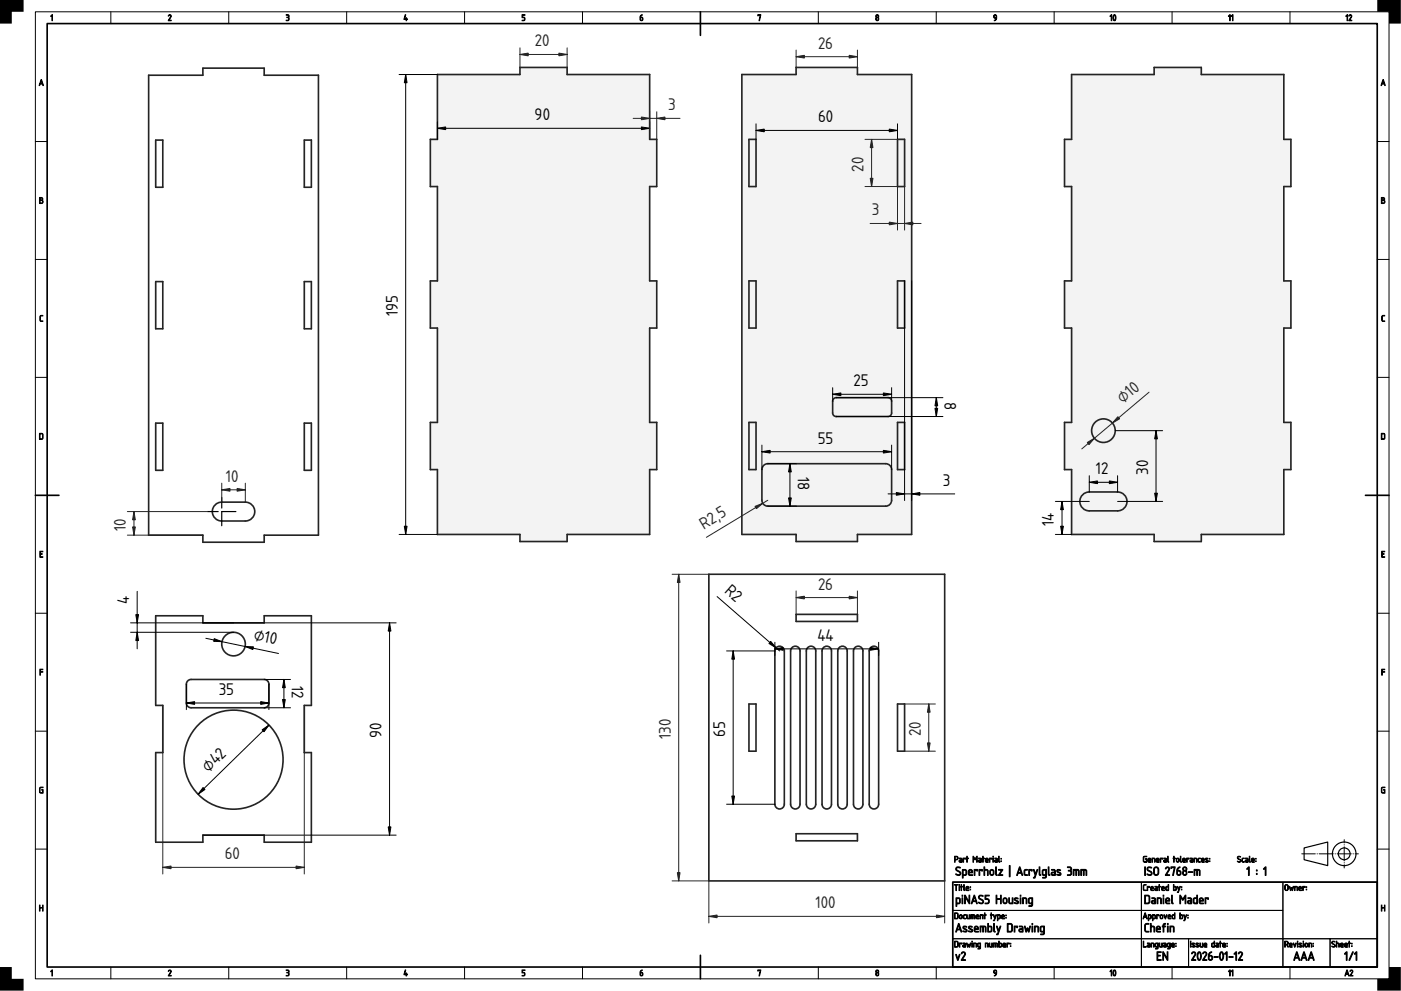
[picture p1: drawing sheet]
<svg xmlns="http://www.w3.org/2000/svg" width="594mm" height="420mm" viewBox="0 0 594 420" stroke-linecap="round" stroke-linejoin="round" font-family="sans-serif">
<defs><g id="words">
<g font-size="6.7" fill="#212529">
<text x="226.9" y="19.7">20</text>
<text x="346.9" y="20.6">26</text>
<text x="283.4" y="46.8">3</text>
<text x="366.2" y="72.7" transform="rotate(-90 366.2 72.7)">20</text>
<text x="369.7" y="91.3">3</text>
<text x="476.1" y="171.2" transform="rotate(-40 476.1 171.2)">⌀10</text>
<text x="95.8" y="204.3">10</text>
<text x="53.4" y="225.1" transform="rotate(-90 53.4 225.1)">10</text>
<text x="298.4" y="224.5" transform="rotate(-31 298.4 224.5)">R2,5</text>
<text x="346.9" y="250">26</text>
<text x="284.4" y="313.3" transform="rotate(-90 284.4 313.3)">130</text>
<text x="390.4" y="312.1" transform="rotate(-90 390.4 312.1)">20</text>
<text x="95.3" y="364.3">60</text>
<text x="345.8" y="385.1">100</text>
</g>
<g font-size="6.7">
<text x="226.7" y="51">90</text>
<text x="346.9" y="51.9">60</text>
<text x="168.6" y="134.1" transform="rotate(-90 168.6 134.1)">195</text>
<text x="361.9" y="163.8">25</text>
<text x="400.4" y="170.4" transform="rotate(90 400.4 170.4)">8</text>
<text x="346.8" y="188.1">55</text>
<text x="338.4" y="202.2" transform="rotate(90 338.4 202.2)">18</text>
<text x="464.7" y="201.1">12</text>
<text x="486.8" y="201.3" transform="rotate(-90 486.8 201.3)">30</text>
<text x="399.9" y="206">3</text>
<text x="446.9" y="223" transform="rotate(-90 446.9 223)">14</text>
<text x="306.9" y="250.9" transform="rotate(41 306.9 250.9)">R2</text>
<text x="54.8" y="256" transform="rotate(-90 54.8 256)">4</text>
<text x="107.3" y="271.3" transform="rotate(12 107.3 271.3)">⌀10</text>
<text x="346.6" y="271.7">44</text>
<text x="123.8" y="290.8" transform="rotate(90 123.8 290.8)">12</text>
<text x="92.8" y="294.7">35</text>
<text x="161.8" y="312.8" transform="rotate(-90 161.8 312.8)">90</text>
<text x="307.5" y="312.3" transform="rotate(-90 307.5 312.3)">65</text>
<text x="88.4" y="327.7" transform="rotate(-44 88.4 327.7)">⌀42</text>
</g>
</g></defs>
<path d="M20 10h564v400h-564zM297 5v10M15 210h10M579 210h10M404 374h180v36h-180zM297 405v10" fill="none" stroke="#000" stroke-width=".7"/>
<g fill="none" stroke="#000" stroke-width=".42">
<path d="M15 5h574v410h-574zM47 5v5M97 5v5M147 5v5M197 5v5M247 5v5M347 5v5M397 5v5M447 5v5M497 5v5M547 5v5M15 60h5"/>
<path d="M584 60h5M15 110h5M584 110h5M15 160h5M584 160h5M15 260h5M584 260h5M15 310h5M584 310h5M15 360h5M404 374h80v12h-80zM484 374h60v12h-60z"/>
<path d="M544 374h40v24h-40zM584 360h5M404 398h80v12h-80zM404 386h80v12h-80zM484 398h20v12h-20zM484 386h60v12h-60zM504 398h40v12h-40zM544 398h20v12h-20zM564 398h20v12h-20zM47 410v5M97 410v5M147 410v5"/>
<path d="M197 410v5M247 410v5M347 410v5M397 410v5M447 410v5M497 410v5M547 410v5"/>
</g>
<g fill="#000" stroke="#000" stroke-width=".42">
<path d="M22 6.3l.3 .1-.2 2.4-.1-2.2-.5 .3zM71.5 6.5a.64 .64 0 0 1 .9-.2 .64 .64 0 0 1 .1 .9l-.8 1.4 .9 .2h-1.2l.9-1.7a.44 .44 0 0 0-.2-.6 .44 .44 0 0 0-.6 .4zM121.4 6.2h.2a.83 .83 0 0 1 .9 .3 .83 .83 0 0 1 0 1 .78 .78 0 0 1 0 1.1 .78 .78 0 0 1-1.1 0 .66 .66 0 0 0 1-.5 .66 .66 0 0 0-.8-.7v-.1a.47 .47 0 0 0 .7-.2 .47 .47 0 0 0-.2-.6zM171.8 6.2l.2 .2-.4 1.6h.6l.1-.5 .1 .5 .4 .2-.4 .1-.1 .5-.1-.5-.9-.1zM221.4 6.3h1.2l-1 .2v.8a.8 .8 0 0 1 1 .5 .8 .8 0 0 1-.6 1l-.6-.1 .6-.1a.54 .54 0 0 0 .4-.6 .54 .54 0 0 0-.5-.5h-.5zM321.4 6.2l1.2 .1-.6 2.5 .3-2.3-.9 .2zM17.1 133.9l1-.2-.9 .5-.1 1.5 1.1 .6h-.9l-.4-.4zM586.1 133.9l1-.2-.9 .5-.1 1.5 1.1 .6h-.9l-.4-.4zM16.9 233.7h1.3l-1.1 .3v.8l.8 .1-.8 .1v1l1.1 .3h-1.3zM585.9 233.7h1.3l-1.1 .3v.8l.8 .1-.8 .1v1l1.1 .3h-1.3zM16.9 283.7l1.3 .1-1 .2v.7l1 .2-1 .1-.2 1.3zM585.9 283.7l1.3 .1-1 .2v.7l1 .2-1 .1-.2 1.3z"/>
<path d="M16.9 333.9l1.4-.2-1.1 .3-.2 .4 .2 1.6h.8v-1l-.3-.1 .6-.1v1.5l-1.5-.3zM585.9 333.9l1.4-.2-1.1 .3-.2 .4 .2 1.6h.8v-1l-.3-.1 .6-.1v1.5l-1.5-.3zM16.8 383.8l.2 1h1l.2-1v2.5l-.2-1.3h-1l-.2 1.3zM585.8 383.8l.2 1h1l.2-1v2.5l-.2-1.3h-1l-.2 1.3zM22 411.3l.3 .1-.2 2.4-.1-2.2-.5 .3zM71.5 411.5a.64 .64 0 0 1 .9-.2 .64 .64 0 0 1 .1 .9l-.8 1.4 .9 .2h-1.2l.9-1.7a.44 .44 0 0 0-.2-.6 .44 .44 0 0 0-.6 .4zM121.4 411.2h.2a.83 .83 0 0 1 .9 .3 .83 .83 0 0 1 0 1 .78 .78 0 0 1 0 1.1 .78 .78 0 0 1-1.1 0 .66 .66 0 0 0 1-.5 .66 .66 0 0 0-.8-.7v-.1a.47 .47 0 0 0 .7-.2 .47 .47 0 0 0-.2-.6zM171.8 411.2l.2 .2-.4 1.6h.6l.1-.5 .1 .5 .4 .2-.4 .1-.1 .5-.1-.5-.9-.1zM221.4 411.3h1.2l-1 .2v.8a.8 .8 0 0 1 1 .5 .8 .8 0 0 1-.6 1l-.6-.1 .6-.1a.54 .54 0 0 0 .4-.6 .54 .54 0 0 0-.5-.5h-.5zM321.4 411.2l1.2 .1-.6 2.5 .3-2.3-.9 .2z"/>
<path d="M271.7 6.6l.7-.3-.8 1a.75 .75 0 0 1 1.1 .2 .75 .75 0 0 1-.3 1 .75 .75 0 0 1-1-.3zM271.6 7.5v.7a.4 .4 0 0 0 .4 .4 .4 .4 0 0 0 .4-.4l-.1-.6z"/>
<path d="M371.5 8a.5 .5 0 0 0 1 0 .5 .5 0 0 0-1 0zM371.6 6.9a.4 .4 0 0 0 .8 0 .4 .4 0 0 0-.8 0zM371.6 6.4a.76 .76 0 0 1 1 .1 .76 .76 0 0 1-.1 1 .76 .76 0 0 1-.1 1.1 .76 .76 0 0 1-1.1-.1 .76 .76 0 0 1 .3-1.1l-.3-.6z"/>
<path d="M421.5 6.5a.83 .83 0 0 1 1.1 0 .83 .83 0 0 1 0 1.1l-.3 .8-.7 .4 .8-1a.82 .82 0 0 1-1-.3 .82 .82 0 0 1 .1-1zM421.7 6.6a.55 .55 0 0 0-.1 .7 .55 .55 0 0 0 .8 .1l-.1-.8z"/>
<path d="M471.2 6.3l.2 .1-.1 2.4-.1-2.2-.5 .3zM472.5 6.5l-.3 1 .3 1a1.26 1.26 0 0 0 0-2zM472.3 6.3a1.2 1.2 0 0 1 .9 1.8 .64 .64 0 0 1-.8 .7 .64 .64 0 0 1-.4-1z"/>
<path d="M521.4 6.3l.3 .1-.2 2.4-.1-2.2-.5 .3zM522.6 6.3l.3 .1-.2 2.4-.1-2.2-.5 .3z"/>
<path d="M571.2 6.3l.2 .1-.1 2.4-.1-2.2-.5 .3zM572.1 6.5a.64 .64 0 0 1 .9-.2 .64 .64 0 0 1 .1 .9l-.8 1.4 .9 .2h-1.2l.9-1.7a.44 .44 0 0 0-.2-.6 .44 .44 0 0 0-.6 .4z"/>
<path d="M17.4 33.7l.9 2.6-.3-.7h-1l-.2 .7-.2-.1zM17.5 34.2l-.4 1.2h.8z"/>
<path d="M586.4 33.7l.9 2.6-.3-.7h-1l-.2 .7-.2-.1zM586.5 34.2l-.4 1.2h.8z"/>
<path d="M16.8 83.8l.6-.1a.8 .8 0 0 1 .7 1.3 .77 .77 0 0 1 .2 .8 .77 .77 0 0 1-.7 .5h-.8zM17 85v1.1h.5a.52 .52 0 0 0 .6-.6 .52 .52 0 0 0-.6-.5zM17 84v.8h.5a.39 .39 0 0 0 .4-.4 .39 .39 0 0 0-.4-.4z"/>
<path d="M585.8 83.8l.6-.1a.8 .8 0 0 1 .7 1.3 .77 .77 0 0 1 .2 .8 .77 .77 0 0 1-.7 .5h-.8zM586 85v1.1h.5a.52 .52 0 0 0 .6-.6 .52 .52 0 0 0-.6-.5zM586 84v.8h.5a.39 .39 0 0 0 .4-.4 .39 .39 0 0 0-.4-.4z"/>
<path d="M17 184v2.1l.8-.1 .2-1.8zM16.8 183.8l1-.1 .5 .5-.1 1.7-.4 .4h-1z"/>
<path d="M586 184v2.1l.8-.1 .2-1.8zM585.8 183.8l1-.1 .5 .5v1.7l-.5 .4h-1z"/>
<path d="M404.7 375l1.5 .1-.6 .2-.2 2.3-.1-2.3zM406.7 375.8l.2 .1-.1 1.7zM406.6 375.2a.2 .2 0 0 1 .4 0 .2 .2 0 0 1-.4 0zM407.6 375l.2 .8 .5 .1-.5 .1-.2 1.6-.1-1.6-.2-.1zM408.7 375.1l.3 2.5a1.28 1.28 0 0 1-.4-1.7zM409.9 376.2l-.1 .4h.8l-.2-.5zM409.8 375.9a.64 .64 0 0 1 .8 .1 .64 .64 0 0 1 .1 .8h-.9v.2l1 .6-1.1-.2zM411.4 377l.2 .3zM411.4 376l.2 .2z"/>
<path d="M405 363.3v1h.6a.52 .52 0 0 0 .5-.5 .52 .52 0 0 0-.6-.5zM404.8 363.1l.8-.1a.77 .77 0 0 1 .7 .8 .77 .77 0 0 1-.7 .8h-.6l-.2 1zM407 364.9l.1 .4h.6v-.5zM406.8 363.8h.8l.3 .5v1.3h-.8a.52 .52 0 0 1-.5-.5 .52 .52 0 0 1 .5-.5h.6l-.1-.4zM408.4 363.8l1 .1-.1 .4-.7-.3-.1 1.6zM410 363l.2 .8 .5 .1-.5 .1-.1 1.6-.2-1.6-.2-.1zM412.6 363.1l.9 1.1 .8-1.1v2.5l-.2-2-.6 1-.7-1-.2 2zM415.1 364.9l.1 .4h.7v-.5zM415 363.8h.8l.3 .5v1.3h-.8a.52 .52 0 0 1-.5-.5 .52 .52 0 0 1 .5-.5h.6l-.1-.4zM416.7 363l.2 .8 .6 .1-.6 .1-.1 1.6-.1-1.6-.3-.1zM418.1 364.2l-.1 .4h.8l-.2-.5zM418 363.9a.64 .64 0 0 1 .9 .1 .64 .64 0 0 1 0 .8h-.9v.2l1 .6-1.1-.2zM419.6 363.8l1 .1-.2 .4-.6-.3-.2 1.6zM421 363.8l.2 .1-.1 1.7zM421 363.2a.17 .17 0 0 1 .3 0 .17 .17 0 0 1-.3 0zM422 364.9l.1 .4h.6v-.5zM421.8 363.8h.9l.3 .5-.1 1.3h-.7a.52 .52 0 0 1-.5-.5 .52 .52 0 0 1 .5-.5h.5v-.4zM423.5 363.1l.3 2.5a1.28 1.28 0 0 1-.4-1.7zM424.4 365l.2 .3zM424.4 364l.2 .2z"/>
<path d="M405.5 367.8l.2-.2a1.07 1.07 0 0 1 1.5 .4h-.3a.67 .67 0 0 0-1-.1 .67 .67 0 0 0 .1 1.1l.9 .4a1.07 1.07 0 0 1 .1 1.7 1.07 1.07 0 0 1-1.6-.2l.1-.4a.78 .78 0 0 0 1 .4 .78 .78 0 0 0 .4-1l-1.5-1zM408.4 369v1.8h1l.1-1.6zM408.1 368.7l.2-.1a1.13 1.13 0 0 1 1.6 .8 1.27 1.27 0 0 1-.7 1.8h-.8v1.1h-.3zM411.1 369.2l-.2 .5h1.2a.58 .58 0 0 0-.3-.7 .58 .58 0 0 0-.7 .2zM410.9 368.8a.92 .92 0 0 1 1.2 .1 .92 .92 0 0 1 .1 1.2h-1.3l.2 .7 1.3 .2-1.1 .2a1.46 1.46 0 0 1-.4-2.4zM413.1 368.7l1.4 .1-.1 .5-.2-.3h-.8l-.2 2.2zM415.2 368.7l1.4 .1-.2 .5-.2-.3h-.7l-.2 2.2zM417.3 367.6h.2l.1 1h.9l.5 .4v2.1l-.3-.1v-1.8l-.4-.2h-.7v2l-.3 .1zM420.2 369.1l-.2 1.2a.57 .57 0 0 0 .6 .5 .57 .57 0 0 0 .6-.6l-.2-1.1zM420 368.8a.92 .92 0 0 1 1.5 .6v.9a.91 .91 0 0 1-.9 .9 .91 .91 0 0 1-.9-.9zM422.2 367.6l.3 .1v2.9l.3 .3a.46 .46 0 0 1-.7 .1 .46 .46 0 0 1 .1-.7zM423.4 368.6h1.8l-1.3 2.2h1.1l.2 .4h-1.8l1.3-2.2h-1.1zM428 367l.3 .2-.2 4.6zM432.3 367.5l.3 .1 1.1 3.3-.2 .3-.4-.9h-1.4l-.3 .9-.3-.2zM432.4 368.3l-.6 1.6h1.2zM434.4 368.8h1.3a1.06 1.06 0 0 0-1.2 1 1.06 1.06 0 0 0 1.1 1.1l-.2 .3a1.18 1.18 0 0 1-1.2-.5 1.18 1.18 0 0 1 0-1.3zM436.3 368.7l1.4 .1-.2 .5-.2-.3h-.7l-.2 2.2zM438.2 368.7l.4 .1 .5 1.7 .6-1.7h.3l-1.3 3.5-.5-.2 .4-.1 .3-.9zM440.7 367.6l.3 .1v2.9l.3 .3a.46 .46 0 0 1-.7 .1 .46 .46 0 0 1 0-.7zM442.4 369.1l-.1 1.5 1.1 .2v-1.8zM442.1 368.8h1.6v3.2l-.6 .3h-1v-.3a.81 .81 0 0 0 1.2-.8 1.23 1.23 0 0 1-1.4-.4 1.23 1.23 0 0 1 0-1.5zM444.5 367.6l.3 .1v2.9l.3 .3a.46 .46 0 0 1-.7 .1 .46 .46 0 0 1 .1-.7zM446.2 370.2l.1 .6h.9v-.7zM445.9 368.7l1.1-.1 .5 .6v1.9l-1.1 .1a.74 .74 0 0 1-.7-.7 .74 .74 0 0 1 .7-.8h.8l-.1-.5-1.2-.3zM448.3 368.8l.1-.1a.69 .69 0 0 1 .7-.2 .69 .69 0 0 1 .5 .6h-.1a.56 .56 0 0 0-.6-.2 .56 .56 0 0 0-.4 .5l1 .5a.83 .83 0 0 1-.2 1.4 .83 .83 0 0 1-1.2-.6l1.3 .1 .2-.3-1.3-.8zM452.7 367.5h.1a1.04 1.04 0 0 1 1.4 .3 1.04 1.04 0 0 1-.1 1.4 1.12 1.12 0 0 1 .2 1.6 1.12 1.12 0 0 1-1.7 .1 .95 .95 0 0 0 1.5-.6 .95 .95 0 0 0-1.1-1.2l.2-.1a.6 .6 0 0 0 .8-.4 .6 .6 0 0 0-.4-.7l-.9-.1zM455.1 368.6h1.8a1.08 1.08 0 0 1 .7 1.6l-.1 1-.2-2-.8-.2v2l-.3 .1v-2.1h-.8v2l-.3 .1zM458.3 368.6h1.8a1.08 1.08 0 0 1 .7 1.6l-.1 1-.2-2-.8-.2v2l-.3 .1v-2.1h-.8v2l-.3 .1z"/>
<path d="M485 375.2l1-.2-1 .5v1.5l1 .6h-.8l-.4-.4zM486.5 375.8l1 .1-.1 .4-.7-.3-.1 1.6zM488.2 376.2l-.1 .4h.8l-.2-.5zM488.1 375.9a.64 .64 0 0 1 .9 .1 .64 .64 0 0 1 0 .8h-.9v.2l1 .6-1.1-.2zM489.9 376.9l.1 .4h.6v-.5zM489.7 375.8h.9l.3 .5-.1 1.3h-.7a.52 .52 0 0 1-.5-.5 .52 .52 0 0 1 .5-.5h.5v-.4zM491.5 375l.2 .8 .5 .1-.5 .1-.1 1.6-.2-1.6-.2-.1zM492.9 376.2l-.1 .4h.8l-.2-.5zM492.8 375.9a.64 .64 0 0 1 .8 .1 .64 .64 0 0 1 .1 .8h-.9v.2l1 .6-1.1-.2zM494.7 376.1l-.1 1.1 .7 .1v-1.3zM494.4 376l.9-.2 .2-.8v2.6l-1.2-.3zM497.8 376v1.3h.7l.1-1.1zM497.6 375l.2 .8 1 .3v1l-.3 .5-.9-.1zM499.3 375.8l.6 1.3 .4-1.2h.2l-.9 2.5-.4-.1 .5-.8zM501 377l.2 .3zM501 376l.2 .2z"/>
<path d="M485.4 367.6l.3 .1-.1 3.5zM486.6 367.8l.2-.2a1.07 1.07 0 0 1 1.5 .4h-.3a.67 .67 0 0 0-1-.1 .67 .67 0 0 0 .1 1.1l.9 .4a1.07 1.07 0 0 1 .1 1.7 1.07 1.07 0 0 1-1.6-.2l.1-.4a.78 .78 0 0 0 1 .4 .78 .78 0 0 0 .4-1l-1.5-1zM489.8 368.1l-.3 2.1a.75 .75 0 0 0 .8 .6 .75 .75 0 0 0 .7-.7v-1.5a.75 .75 0 0 0-.4-.7 .75 .75 0 0 0-.8 .2zM489.5 367.8a1.1 1.1 0 0 1 1.2-.2 1.1 1.1 0 0 1 .7 1v1.5a1.1 1.1 0 0 1-1.1 1.1 1.1 1.1 0 0 1-1.1-1v-1.9zM494.4 367.8a.92 .92 0 0 1 1.3-.1 .92 .92 0 0 1 .1 1.2l-1.2 2h1.2l.1 .3h-1.7l1.3-2.4a.63 .63 0 0 0-.3-.9 .63 .63 0 0 0-.9 .5zM496.5 367.6l1.8 .1-.9 3.5-.2-.2 .7-3.1h-1.1l-.1 .3zM499.4 368l1-.4-1.1 1.4a1.07 1.07 0 0 1 1.5 1.1 1.07 1.07 0 0 1-1.6 .8l-.2-1.8zM499.3 369.4v.9a.57 .57 0 0 0 .6 .6 .57 .57 0 0 0 .6-.6l-.2-.8zM501.7 370a.7 .7 0 0 0 1.4 0 .7 .7 0 0 0-1.4 0zM501.8 368.4a.6 .6 0 0 0 1.2 0 .6 .6 0 0 0-1.2 0zM501.8 367.7a.93 .93 0 0 1 1.3 .2 .93 .93 0 0 1-.2 1.3 1.09 1.09 0 0 1 .3 1.6 1.09 1.09 0 0 1-1.7 0 1.09 1.09 0 0 1 .3-1.6l-.3-.8zM504 369.6l1.8 .1-1.7 .2zM506.4 368.6h1.7a1.08 1.08 0 0 1 .8 1.6l-.2 1-.2-2-.7-.2v2l-.3 .1-.1-2.1h-.7v2l-.3 .1z"/>
<path d="M485 363.2l1.3-.2-1 .3-.3 .4 .2 1.6h.9v-1l-.4-.1 .6-.1v1.5l-1.5-.3zM487.1 364.2l-.1 .4h.8l-.2-.5zM487 363.9a.64 .64 0 0 1 .8 .1 .64 .64 0 0 1 .1 .8h-.9v.2l1 .6-1.1-.2zM488.5 363.8h.1a.85 .85 0 0 1 1 .1 .85 .85 0 0 1 .2 1l-.1 .7-.2-1.4-.8-.2-.2 1.6zM490.6 364.2l-.1 .4h.8l-.3-.5zM490.4 363.9a.64 .64 0 0 1 .9 .1 .64 .64 0 0 1 .1 .8h-.9v.2l1 .6-1.1-.2zM492 363.8l1 .1-.1 .4-.7-.3-.1 1.6zM493.7 364.9l.1 .4h.6v-.5zM493.5 363.8h.8l.3 .5v1.3h-.8a.52 .52 0 0 1-.4-.5 .52 .52 0 0 1 .5-.5h.5v-.4zM495.2 363.1l.3 2.5a1.28 1.28 0 0 1-.4-1.7zM497.7 363l.2 .8 .5 .1-.5 .1-.1 1.6-.1-1.6-.3-.1zM499.1 364.1l-.1 .9a.4 .4 0 0 0 .4 .3 .4 .4 0 0 0 .4-.4l-.1-.8zM499 363.9a.64 .64 0 0 1 1 .5l-.1 .9-.8 .2-.3-.5zM500.5 363.1l.4 2.5a1.28 1.28 0 0 1-.4-1.7zM501.8 364.2l-.1 .4h.8l-.3-.5zM501.6 363.9a.64 .64 0 0 1 .9 .1 .64 .64 0 0 1 .1 .8h-.9v.2l1 .6-1.1-.2zM503.2 363.8l1 .1-.1 .4-.7-.3-.1 1.6zM504.9 364.9l.1 .4h.6v-.5zM504.7 363.8h.8l.3 .5v1.3h-.8a.52 .52 0 0 1-.4-.5 .52 .52 0 0 1 .5-.5h.5v-.4zM506.3 363.8h.1a.85 .85 0 0 1 1 .1 .85 .85 0 0 1 .2 1l-.2 .7-.1-1.4-.8-.2-.2 1.6zM508.1 363.9l.9 .1a.52 .52 0 0 0-.6 .1 .52 .52 0 0 0-.2 .5l.1 .6 .7 .4a.83 .83 0 0 1-1-.3 .83 .83 0 0 1 0-1zM509.7 364.2v.4h.7l-.2-.5zM509.6 363.9a.64 .64 0 0 1 .9 .1 .64 .64 0 0 1 .1 .8h-1v.2l1 .6-1.1-.2zM511.2 363.9l1 .1-.9 .2 .8 .5a.55 .55 0 0 1-.1 .9 .55 .55 0 0 1-.8-.4l.9-.1-.9-.6zM512.9 365l.2 .3zM512.9 364l.2 .2z"/>
<path d="M524.9 363.2h1.2l-.3 .1a.47 .47 0 0 0-.7 0 .47 .47 0 0 0 .1 .7l.6 .3a.69 .69 0 0 1 .1 1.2 .69 .69 0 0 1-1.1-.4l.1 .1a.52 .52 0 0 0 .7 .2 .52 .52 0 0 0 .2-.7l-1-.6zM526.7 363.9l.9 .1a.52 .52 0 0 0-.6 .1 .52 .52 0 0 0-.1 .5v.6l.7 .4a.83 .83 0 0 1-1-.3 .83 .83 0 0 1 0-1zM528.3 364.9l.1 .4h.6v-.5zM528.1 363.8h.9l.3 .5-.1 1.3h-.7a.52 .52 0 0 1-.5-.5 .52 .52 0 0 1 .5-.5h.5v-.4zM529.8 363.1l.3 2.5a1.28 1.28 0 0 1-.4-1.7zM531 364.2l-.1 .4h.8l-.2-.5zM530.9 363.9a.64 .64 0 0 1 .8 .1 .64 .64 0 0 1 .1 .8h-.9v.2l1 .6-1.1-.2zM532.5 365l.1 .3zM532.5 364l.2 .2z"/>
<path d="M529.4 367.6l.3 .1-.1 3.5-.2-3.1-.5 .5-.3-.2zM532.8 370.3h.3v.4h-.3zM532.8 368.9h.3v.4h-.3zM536.5 367.6l.3 .1-.1 3.5-.2-3.1-.5 .5-.3-.2z"/>
<path d="M545.2 375.4l-.2 1.5a.52 .52 0 0 0 .6 .4 .52 .52 0 0 0 .5-.5l-.1-1.3zM545 375.2a.77 .77 0 0 1 .8-.1 .77 .77 0 0 1 .5 .7v1a.77 .77 0 0 1-.7 .8 .77 .77 0 0 1-.8-.7zM546.8 375.8l.5 1.2 .3-.7 .4 .7 .5-1.2-.4 1.8-.5-.8-.4 .8zM549 375.8a.85 .85 0 0 1 1.1 .1 .85 .85 0 0 1 .1 1l-.1 .7-.2-1.4-.7-.2-.2 1.6zM551 376.2l-.1 .4h.8l-.2-.5zM550.9 375.9a.64 .64 0 0 1 .8 .1 .64 .64 0 0 1 .1 .8h-.9v.2l1 .6-1.1-.2zM552.4 375.8l1 .1-.1 .4-.7-.3-.1 1.6zM553.9 377l.2 .3zM553.9 376l.2 .2z"/>
<path d="M405 387.3v2.1l.8-.1 .2-1.8zM404.8 387.1l1.1-.1 .4 .5v1.7l-.4 .4h-1.1zM407.2 388.1l-.2 .9a.4 .4 0 0 0 .5 .3 .4 .4 0 0 0 .3-.4l-.1-.8zM407 387.9a.64 .64 0 0 1 1.1 .5l-.1 .9-.9 .2-.3-.5zM408.6 387.9l.9 .1a.52 .52 0 0 0-.6 .1 .52 .52 0 0 0-.1 .5v.6l.7 .4a.83 .83 0 0 1-1-.3 .83 .83 0 0 1 0-1zM409.9 387.8l.5 1.5h.5v-1.4h.3v1.7h-.8a1.3 1.3 0 0 1-.5-1.8zM411.7 387.8h.1a1.21 1.21 0 0 1 1.6 .5l-.1 1.3-.1-1.4-.6-.2-.1 1.6-.1-1.6h-.5l-.2 1.6zM414.2 388.2l-.1 .4h.8l-.2-.5zM414.1 387.9a.64 .64 0 0 1 .8 .1 .64 .64 0 0 1 .1 .8h-.9v.2l1 .6-1.1-.2zM415.6 387.8h.1a.85 .85 0 0 1 1 .1 .85 .85 0 0 1 .2 1l-.1 .7-.2-1.4-.8-.2-.2 1.6zM417.5 387.1l.2 .7 .5 .1-.5 .1-.1 1.6-.1-1.6-.3-.1zM420.2 387.1l.2 .7 .6 .1-.6 .1-.1 1.6-.1-1.6-.3-.1zM421.3 387.8l.6 1.3 .4-1.2h.2l-.9 2.5-.4-.1 .5-.8zM423.2 388v1.4l.6-.1 .1-1.1zM423 387.8a.94 .94 0 0 1 1.3 .8 .94 .94 0 0 1-1.1 1l-.2 .8zM425 388.2l-.1 .4h.8l-.2-.5zM424.9 387.9a.64 .64 0 0 1 .9 .1 .64 .64 0 0 1 0 .8h-.9v.2l1 .6-1.1-.2zM426.5 389l.2 .3zM426.5 388l.2 .2z"/>
<path d="M406.4 391.5l.3 .1 1.1 3.3-.1 .3-.5-.9h-1.3l-.4 .9-.3-.2zM406.5 392.3l-.5 1.6h1.1zM408.5 392.8l.1-.1a.69 .69 0 0 1 .7-.2 .69 .69 0 0 1 .5 .6h-.1a.56 .56 0 0 0-.6-.2 .56 .56 0 0 0-.4 .5l1 .5a.83 .83 0 0 1-.2 1.4 .83 .83 0 0 1-1.2-.6l1.3 .1 .2-.3-1.3-.8zM410.8 392.8l.2-.1a.69 .69 0 0 1 .7-.2 .69 .69 0 0 1 .4 .6 .56 .56 0 0 0-.6-.2 .56 .56 0 0 0-.5 .5l1.1 .5a.83 .83 0 0 1-.2 1.4 .83 .83 0 0 1-1.2-.6l1.2 .1 .2-.3-1.3-.8zM413.6 393.2l-.2 .5h1.2a.58 .58 0 0 0-.3-.7 .58 .58 0 0 0-.7 .2zM413.4 392.8a.92 .92 0 0 1 1.2 .1 .92 .92 0 0 1 .1 1.2h-1.3l.2 .7 1.3 .2-1.1 .2a1.46 1.46 0 0 1-.4-2.4zM415.6 392.6h1.8a1.08 1.08 0 0 1 .7 1.6l-.1 1-.2-2-.8-.2v2l-.3 .1v-2.1h-.8v2l-.3 .1zM419.2 393v1.8h.7a1.22 1.22 0 0 0 0-1.8zM418.9 391.5l.3 .2v.9h1l.4 .5v1.6l-.3 .4-1.5-.1zM421.4 391.6l.3 .1v2.9l.3 .3a.46 .46 0 0 1-.7 .1 .46 .46 0 0 1 0-.7zM422.6 392.7l.3 .1 .6 1.7 .5-1.7h.4l-1.3 3.5-.6-.2 .5-.1 .3-.9zM427.5 391.9v2.9h1.2l.3-.5-.1-2.1-.3-.3zM427.2 391.6l1.5-.1 .6 .7v2.4l-.6 .6-1.5-.1zM430.1 392.7l1.4 .1-.2 .5-.2-.3h-.7l-.2 2.2zM432.5 394.2l.1 .6h.9v-.7zM432.2 392.7l1.1-.1 .5 .6v1.9l-1.1 .1a.74 .74 0 0 1-.7-.7 .74 .74 0 0 1 .7-.8h.8l-.1-.5-1.2-.3zM434.4 392.7l.3 .1 .5 1.6 .5-1 .5 1 .4-1.6 .3-.1-.5 2.5-.7-1.2-.7 1.2zM437.6 392.7l.3 .1-.2 2.4zM437.6 391.8a.24 .24 0 0 1 .4 0 .24 .24 0 0 1-.4 0zM438.7 392.7l.1-.1a1.16 1.16 0 0 1 1.7 .7l-.2 1.9-.2-2-1.1-.2-.2 2.2zM441.5 393.1l-.1 1.5 1.1 .2v-1.8zM441.3 392.8h1.6l-.1 3.2-.6 .3h-.9v-.3a.81 .81 0 0 0 1.1-.8 1.23 1.23 0 0 1-1.3-.4 1.23 1.23 0 0 1 0-1.5z"/>
<path d="M405.7 381v1.8h1l.1-1.6zM405.4 380.7l.2-.1a1.13 1.13 0 0 1 1.6 .8 1.27 1.27 0 0 1-.7 1.8h-.8v1.1h-.3zM408 380.7l.3 .1-.2 2.4zM407.9 379.8a.25 .25 0 0 1 .5 0 .25 .25 0 0 1-.5 0zM409.1 379.6h.3l1.5 2.7v-2.6l.3-.2v3.6l-1.8-2.7v2.6l-.3 .1zM413 379.5l.3 .1 1.1 3.3-.1 .3-.5-.9h-1.3l-.4 .9-.3-.2zM413.1 380.3l-.5 1.6h1.1zM415.2 379.8l.1-.2a1.07 1.07 0 0 1 1.6 .4h-.4a.67 .67 0 0 0-1-.1 .67 .67 0 0 0 .1 1.1l.9 .4a1.07 1.07 0 0 1 .2 1.7 1.07 1.07 0 0 1-1.7-.2l.2-.4a.78 .78 0 0 0 1 .4 .78 .78 0 0 0 .4-1l-1.6-1zM417.7 379.6l1.8 .1-1.5 .2v1.1a1.14 1.14 0 0 1 1.5 .8 1.14 1.14 0 0 1-.9 1.4l-.9-.2 .9-.1a.77 .77 0 0 0 .6-.8 .77 .77 0 0 0-.7-.8h-.8zM422.4 379.6l.3 .1v1.3h1.5v-1.3l.3-.1v3.6l-.3-.2v-1.7h-1.5v1.7l-.3 .2zM425.8 381.1l-.2 1.2a.57 .57 0 0 0 .6 .5 .57 .57 0 0 0 .6-.6l-.2-1.1zM425.6 380.8a.92 .92 0 0 1 1.5 .6v.9a.91 .91 0 0 1-.9 .9 .91 .91 0 0 1-.9-.9zM427.8 380.7l.3 .1v1.8l.3 .2h.8v-2h.4l-.1 2.4h-1.1a1.1 1.1 0 0 1-.7-1.7zM430.3 380.8l.1-.1a.69 .69 0 0 1 .7-.2 .69 .69 0 0 1 .5 .6h-.1a.56 .56 0 0 0-.6-.2 .56 .56 0 0 0-.4 .5l1 .5a.83 .83 0 0 1-.2 1.4 .83 .83 0 0 1-1.2-.6l1.3 .1 .2-.3-1.3-.8zM432.6 380.7l.3 .1-.2 2.4zM432.6 379.8a.24 .24 0 0 1 .4 0 .24 .24 0 0 1-.4 0zM433.7 380.7l.1-.1a1.16 1.16 0 0 1 1.7 .7l-.2 1.9-.2-2-1.1-.2-.2 2.2zM436.5 381.1l-.1 1.5 1.1 .2v-1.8zM436.3 380.8h1.6l-.1 3.2-.6 .3h-.9v-.3a.81 .81 0 0 0 1.1-.8 1.23 1.23 0 0 1-1.3-.4 1.23 1.23 0 0 1 0-1.5z"/>
<path d="M484.8 399.1l.2 2.3 1 .2h-1.2zM486.7 400.9l.1 .4h.6v-.5zM486.6 399.8h.8l.3 .5-.1 1.3h-.7a.52 .52 0 0 1-.5-.5 .52 .52 0 0 1 .5-.5h.5v-.4zM488.1 399.8h.1a.85 .85 0 0 1 1 .1 .85 .85 0 0 1 .2 1l-.1 .7-.2-1.4-.7-.2-.3 1.6zM490.2 400.1l-.1 1.1 .8 .2v-1.4zM490 399.9h1.1v2.2l-1.1 .2 .8-.3 .1-.4a.96 .96 0 0 1-1.1-.5 .96 .96 0 0 1 .2-1.2zM491.6 399.8l.5 1.5h.5v-1.4h.3l-.1 1.7h-.7a1.3 1.3 0 0 1-.5-1.8zM493.6 400.9l.1 .4h.6v-.5zM493.4 399.8h.8l.3 .5v1.3h-.8a.52 .52 0 0 1-.5-.5 .52 .52 0 0 1 .5-.5h.6v-.4zM495.3 400.1l-.1 1.1 .8 .2v-1.4zM495.1 399.9h1.2l-.1 2.2-1.1 .2 .9-.3v-.4a.96 .96 0 0 1-1.1-.5 .96 .96 0 0 1 .2-1.2zM497.1 400.2l-.1 .4h.8l-.2-.5zM497 399.9a.64 .64 0 0 1 .8 .1 .64 .64 0 0 1 .1 .8h-.9v.2l1 .6-1.1-.2zM498.5 401l.2 .3zM498.5 400l.2 .2z"/>
<path d="M485.5 387l.9 2.6-.3-.7h-1l-.2 .7-.2-.1zM485.6 387.5l-.4 1.2h.8zM487.1 388v1.4l.7-.1 .1-1.1zM486.9 387.8a.94 .94 0 0 1 1.4 .8 .94 .94 0 0 1-1.2 1l-.1 .8zM488.9 388v1.4l.7-.1 .1-1.1zM488.7 387.8a.94 .94 0 0 1 1.3 .8 .94 .94 0 0 1-1.1 1l-.1 .8zM490.5 387.8l1 .1-.2 .4-.6-.3-.2 1.6zM492.2 388.1l-.1 .9a.4 .4 0 0 0 .4 .3 .4 .4 0 0 0 .4-.4l-.1-.8zM492.1 387.9a.64 .64 0 0 1 1 .5l-.1 .9-.8 .2-.3-.5zM493.6 387.8l.6 1.3 .4-1.2h.2l-.6 1.7zM495.6 388.2l-.1 .4h.8l-.3-.5zM495.4 387.9a.64 .64 0 0 1 .9 .1 .64 .64 0 0 1 .1 .8h-.9v.2l1 .6-1.1-.2zM497.3 388.1l-.1 1.1 .8 .1v-1.3zM497.1 388l.9-.2 .2-.8v2.6l-1.2-.3zM500.5 388v1.3h.7l.1-1.1zM500.3 387l.2 .8 1 .3v1l-.3 .5-.9-.1zM502 387.8l.6 1.3 .4-1.2h.2l-.9 2.5-.4-.1 .5-.8zM503.7 389l.1 .3zM503.7 388l.2 .2z"/>
<path d="M485.7 379.9v2.9h1.2l.3-.5v-2.1l-.4-.3zM485.4 379.6l1.5-.1 .6 .7v2.4l-.6 .6-1.5-.1zM488.7 382.2l.1 .6h.9v-.7zM488.4 380.7l1.1-.1 .5 .6v1.9l-1.1 .1a.74 .74 0 0 1-.7-.7 .74 .74 0 0 1 .7-.8h.8l-.1-.5-1.2-.3zM490.7 380.7l.1-.1a1.16 1.16 0 0 1 1.7 .7l-.2 1.9-.2-2-1.1-.2-.2 2.2zM493.2 380.7l.3 .1-.2 2.4zM493.2 379.8a.24 .24 0 0 1 .4 0 .24 .24 0 0 1-.4 0zM494.7 381.2l-.1 .5h1.1a.58 .58 0 0 0-.3-.7 .58 .58 0 0 0-.7 .2zM494.5 380.8a.92 .92 0 0 1 1.3 .1 .92 .92 0 0 1 .1 1.2h-1.3l.1 .7 1.4 .2-1.2 .2a1.46 1.46 0 0 1-.4-2.4zM496.8 379.6l.3 .1v2.9l.3 .3a.46 .46 0 0 1-.7 .1 .46 .46 0 0 1 .1-.7zM500.3 379.6l1.2 1.6 1.3-1.6v3.5l-.3-.1v-2.7l-.9 1.4-1-1.4v2.7l-.3 .1zM504 382.2l.1 .6h.9v-.7zM503.7 380.7l1.1-.1 .5 .6v1.9l-1.1 .1a.74 .74 0 0 1-.7-.7 .74 .74 0 0 1 .7-.8h.8l-.1-.5-1.2-.3zM506.5 381l-.1 .2a1.02 1.02 0 0 0 .7 1.6h.3v-1.8zM506.1 380.9l1.3-.3v-.9l.4-.1-.1 3.5-1.2 .1-.4-.4zM509 381.2l-.2 .5h1.2a.58 .58 0 0 0-.3-.7 .58 .58 0 0 0-.7 .2zM508.8 380.8a.92 .92 0 0 1 1.2 .1 .92 .92 0 0 1 .1 1.2h-1.3l.2 .7 1.3 .2-1.1 .2a1.46 1.46 0 0 1-.4-2.4zM511 380.7l1.4 .1-.1 .5-.2-.3h-.8l-.2 2.2z"/>
<path d="M485.7 391.8l1.5-.3-.1 .3-1.3 .4-.1 2.1 .3 .5h1l.2 .4h-1.2l-.5-.5-.1-2.3zM487.9 391.6h.2l.1 1h.9l.5 .4v2.1l-.3-.1v-1.8l-.4-.2h-.7v2l-.3 .1zM490.8 393.2l-.2 .5h1.2a.58 .58 0 0 0-.3-.7 .58 .58 0 0 0-.7 .2zM490.6 392.8a.92 .92 0 0 1 1.2 .1 .92 .92 0 0 1 .1 1.2h-1.3l.2 .7 1.3 .2-1.1 .2a1.46 1.46 0 0 1-.4-2.4zM493.4 391.7l.8-.2-.6 .6-.1 .5 .8 .2-.8 .2-.2 2.2-.1-2.2-.4-.2 .4-.2zM495.1 392.7l.3 .1-.2 2.4zM495 391.8a.25 .25 0 0 1 .5 0 .25 .25 0 0 1-.5 0zM496.1 392.7l.1-.1a1.16 1.16 0 0 1 1.7 .7l-.2 1.9-.2-2-1.1-.2-.2 2.2z"/>
<path d="M564.9 399.2h1.2l-.3 .1a.47 .47 0 0 0-.7 0 .47 .47 0 0 0 .1 .7l.6 .3a.69 .69 0 0 1 .1 1.2 .69 .69 0 0 1-1.1-.4l.1 .1a.52 .52 0 0 0 .7 .2 .52 .52 0 0 0 .2-.7l-1-.6zM566.7 399l.2 .8 1 .3v1.5l-.5-1.6h-.5l-.2 1.6zM568.7 400.2l-.1 .4h.8l-.2-.5zM568.6 399.9a.64 .64 0 0 1 .8 .1 .64 .64 0 0 1 .1 .8h-.9v.2l1 .6-1.1-.2zM570.5 400.2l-.1 .4h.8l-.3-.5zM570.3 399.9a.64 .64 0 0 1 .9 .1 .64 .64 0 0 1 .1 .8h-.9v.2l1 .6-1.1-.2zM572 399.1l.2 .7 .6 .1-.6 .1-.1 1.6-.1-1.6-.3-.1zM573.2 401l.1 .3zM573.2 400l.2 .2z"/>
<path d="M271.7 411.6l.7-.3-.8 1a.75 .75 0 0 1 1.1 .2 .75 .75 0 0 1-.3 1 .75 .75 0 0 1-1-.3zM271.6 412.5v.7a.4 .4 0 0 0 .4 .4 .4 .4 0 0 0 .4-.4l-.1-.6z"/>
<path d="M371.5 413a.5 .5 0 0 0 1 0 .5 .5 0 0 0-1 0zM371.6 411.9a.4 .4 0 0 0 .8 0 .4 .4 0 0 0-.8 0zM371.6 411.4a.76 .76 0 0 1 1 .1 .76 .76 0 0 1-.1 1 .76 .76 0 0 1-.1 1.1 .76 .76 0 0 1-1.1-.1 .76 .76 0 0 1 .3-1.1l-.3-.6z"/>
<path d="M405 399.3v2.1l.8-.1 .2-1.8zM404.8 399.1l1.1-.1 .4 .5v1.7l-.4 .4h-1.1zM406.8 399.8l1 .1-.1 .4-.7-.3-.1 1.6zM408.5 400.9l.1 .4h.6v-.5zM408.3 399.8h.9l.3 .5-.1 1.3h-.7a.52 .52 0 0 1-.5-.5 .52 .52 0 0 1 .5-.5h.5v-.4zM409.9 399.8l.5 1.2 .4-.7 .3 .7 .5-1.2-.4 1.8-.5-.8-.4 .8zM412.1 399.8l.2 .1-.1 1.7zM412.1 399.2a.17 .17 0 0 1 .3 0 .17 .17 0 0 1-.3 0zM412.8 399.8h.1a.85 .85 0 0 1 1 .1 .85 .85 0 0 1 .2 1l-.1 .7-.2-1.4-.8-.2-.2 1.6zM414.9 400.1l-.1 1.1 .8 .2v-1.4zM414.7 399.9h1.1v2.2l-1.1 .2 .8-.3v-.4a.96 .96 0 0 1-1-.5 .96 .96 0 0 1 .2-1.2zM417.8 399.8h.1a.85 .85 0 0 1 1 .1 .85 .85 0 0 1 .2 1l-.2 .7-.1-1.4-.8-.2-.2 1.6zM419.5 399.8l.5 1.5h.5v-1.4h.3l-.1 1.7h-.7a1.3 1.3 0 0 1-.5-1.8zM421.3 399.8a1.21 1.21 0 0 1 1.7 .5l-.1 1.3-.2-1.4-.5-.2-.1 1.6-.1-1.6h-.5l-.2 1.6zM423.7 400v1.3h.7l.1-1.1zM423.5 399l.2 .8 1 .3 .1 1-.4 .5-.9-.1zM425.5 400.2v.4h.7l-.2-.5zM425.4 399.9a.64 .64 0 0 1 .9 .1 .64 .64 0 0 1 .1 .8h-.9v.2l1 .6-1.2-.2zM427 399.8l1 .1-.1 .4-.7-.3-.1 1.6zM428.4 401l.2 .3zM428.4 400l.2 .2z"/>
<path d="M405.3 404.7l.3 .1 .6 1.7 .5-1.7h.4l-.9 2.4zM407.9 403.8a.92 .92 0 0 1 1.2-.1 .92 .92 0 0 1 .2 1.2l-1.2 2h1.1l.2 .3h-1.7l1.2-2.4a.63 .63 0 0 0-.3-.9 .63 .63 0 0 0-.8 .5z"/>
<path d="M421.5 411.5a.83 .83 0 0 1 1.1 0 .83 .83 0 0 1 0 1.1l-.3 .8-.7 .4 .8-1a.82 .82 0 0 1-1-.3 .82 .82 0 0 1 .1-1zM421.7 411.6a.55 .55 0 0 0-.1 .7 .55 .55 0 0 0 .8 .1l-.1-.8z"/>
<path d="M471.2 411.3l.2 .1-.1 2.4-.1-2.2-.5 .3zM472.5 411.5l-.3 1 .3 1a1.26 1.26 0 0 0 0-2zM472.3 411.3a1.2 1.2 0 0 1 .9 1.8 .64 .64 0 0 1-.8 .7 .64 .64 0 0 1-.4-1z"/>
<path d="M490.6 403.5h1.8l-.2 .4h-1.3v1.1l1.2 .2-1.2 .1v1.5h1.3l.2 .3h-1.8zM493.1 403.6h.3l1.5 2.7v-2.6l.3-.2v3.6l-1.8-2.7v2.6l-.3 .1z"/>
<path d="M504.8 399.1l.2 .1-.1 2.4zM505.6 399.9l1 .1-.9 .2 .7 .5a.55 .55 0 0 1 0 .9 .55 .55 0 0 1-.8-.4l.9-.1-.9-.6zM507.2 399.9l1 .1-.9 .2 .8 .5a.55 .55 0 0 1-.1 .9 .55 .55 0 0 1-.8-.4l.9-.1-.9-.6zM508.8 399.8l.5 1.5h.5v-1.4h.3l-.1 1.7h-.7a1.3 1.3 0 0 1-.5-1.8zM510.8 400.2v.4h.7l-.2-.5zM510.7 399.9a.64 .64 0 0 1 .9 .1 .64 .64 0 0 1 .1 .8h-.9v.2l1 .6-1.2-.2zM514.1 400.1l-.1 1.1 .8 .1v-1.3zM513.9 400l.9-.2 .2-.8v2.6l-1.2-.3zM515.8 400.9l.1 .4h.6v-.5zM515.6 399.8h.8l.3 .5v1.3h-.8a.52 .52 0 0 1-.4-.5 .52 .52 0 0 1 .5-.5h.5v-.4zM517.4 399.1l.2 .7 .5 .1-.5 .1-.2 1.6-.1-1.6-.2-.1zM518.7 400.2v.4h.7l-.2-.5zM518.6 399.9a.64 .64 0 0 1 .9 .1 .64 .64 0 0 1 .1 .8h-.9v.2l1 .6-1.1-.2zM520.2 401l.2 .3zM520.2 400l.2 .2z"/>
<path d="M505.5 403.8a.92 .92 0 0 1 1.3-.1 .92 .92 0 0 1 .1 1.2l-1.2 2h1.2l.1 .3h-1.7l1.3-2.4a.63 .63 0 0 0-.3-.9 .63 .63 0 0 0-.9 .5zM508.4 403.9l-.4 1.6 .5 1.3a2.01 2.01 0 0 0-.1-2.9zM508.1 403.6a1.35 1.35 0 0 1 1.3 2v.2a.92 .92 0 0 1-.2 1.1 .92 .92 0 0 1-1.2 0l-.4-1.7zM510.2 403.8a.92 .92 0 0 1 1.3-.1 .92 .92 0 0 1 .1 1.2l-1.2 2h1.2l.1 .3h-1.7l1.3-2.4a.63 .63 0 0 0-.3-.9 .63 .63 0 0 0-.9 .5zM512.8 404l1-.4-1.1 1.4a1.07 1.07 0 0 1 1.5 1.1 1.07 1.07 0 0 1-1.6 .8l-.2-1.8zM512.7 405.4v.9a.57 .57 0 0 0 .6 .6 .57 .57 0 0 0 .6-.6l-.2-.8zM514.8 405.6l1.8 .1-1.7 .2zM517.8 403.9l-.4 1.6 .6 1.3a2.01 2.01 0 0 0-.2-2.9zM517.6 403.6a1.35 1.35 0 0 1 1.3 2v.2a.92 .92 0 0 1-.3 1.1 .92 .92 0 0 1-1.2 0l-.4-1.7zM520 403.6l.4 .1-.2 3.5-.2-3.1-.5 .5-.2-.2zM521.1 405.6l1.8 .1-1.6 .2zM524 403.6l.4 .1-.2 3.5-.2-3.1-.5 .5-.2-.2zM525.4 403.8a.92 .92 0 0 1 1.2-.1 .92 .92 0 0 1 .2 1.2l-1.2 2h1.1l.2 .3h-1.7l1.2-2.4a.63 .63 0 0 0-.3-.9 .63 .63 0 0 0-.8 .5z"/>
<path d="M521.4 411.3l.3 .1-.2 2.4-.1-2.2-.5 .3zM522.6 411.3l.3 .1-.2 2.4-.1-2.2-.5 .3z"/>
<path d="M545 399.3v1a.65 .65 0 0 0 .8-.1 .65 .65 0 0 0 .1-.8zM544.8 399.1h1l.4 .3v.8l-.4 .3 .5 1.1-.7-1h-.6l-.2 1zM547 400.2l-.1 .4h.8l-.2-.5zM546.9 399.9a.64 .64 0 0 1 .9 .1 .64 .64 0 0 1 .1 .8h-1v.2l1 .6-1.1-.2zM548.4 399.8l.6 1.3 .4-1.2h.3l-.7 1.7zM550.1 399.8l.3 .1-.2 1.7zM550.1 399.2a.17 .17 0 0 1 .3 0 .17 .17 0 0 1-.3 0zM550.9 399.9l1 .1-.9 .2 .8 .5a.55 .55 0 0 1-.1 .9 .55 .55 0 0 1-.8-.4l.9-.1-.9-.6zM552.6 399.8l.2 .1-.1 1.7zM552.5 399.2a.17 .17 0 0 1 .3 0 .17 .17 0 0 1-.3 0zM553.6 400.1l-.1 .9a.4 .4 0 0 0 .4 .3 .4 .4 0 0 0 .4-.4l-.1-.8zM553.5 399.9a.64 .64 0 0 1 1 .5v.9l-.9 .2-.3-.5zM555 399.8h.1a.85 .85 0 0 1 1 .1 .85 .85 0 0 1 .2 1l-.2 .7-.1-1.4-.8-.2-.2 1.6zM556.8 401l.2 .3zM556.8 400l.2 .2z"/>
<path d="M549.8 403.5l.3 .1 1.1 3.3-.2 .3-.4-.9h-1.4l-.3 .9-.3-.2zM549.9 404.3l-.6 1.6h1.2zM552.8 403.5l.3 .1 1.1 3.3-.1 .3-.5-.9h-1.3l-.4 .9-.3-.2zM552.9 404.3l-.5 1.6h1.1zM555.9 403.5l.3 .1 1.1 3.3-.2 .3-.4-.9h-1.4l-.3 .9-.3-.2zM556 404.3l-.6 1.6h1.2z"/>
<path d="M570.9 403.6l.3 .1-.2 3.5-.1-3.1-.5 .5-.3-.2zM573.6 403.6l.2 .2-1.4 3.2-.3 .2zM575 403.6l.4 .1-.2 3.5-.2-3.1-.5 .5-.2-.2z"/>
<path d="M571.1 411.2l.9 2.6-.3-.7h-1l-.2 .7-.2-.1zM571.2 411.7l-.4 1.2h.8zM572.6 411.5a.64 .64 0 0 1 .8-.2 .64 .64 0 0 1 .2 .9l-.8 1.4 .9 .2h-1.2l.9-1.7a.44 .44 0 0 0-.3-.6 .44 .44 0 0 0-.6 .4z"/>
</g>
<path d="M0 0h10v5h-5v5h-5zM584 0h10v10h-5v-5h-5zM0 410h5v5h5v5h-10zM584 415h5v-5h5v10h-10z" fill="#000"/>
<g fill="none" stroke="#000" stroke-width=".5">
<path d="M553 359.5l10-2.5v10l-10-2.5z"/>
<circle cx="570" cy="362" r="5"/>
<circle cx="570" cy="362" r="2.5"/>
</g>
<path d="M552 362h24" fill="none" stroke="#000" stroke-width=".42" stroke-dasharray="6 .8 .1 .8" stroke-dashoffset=".3"/>
<path d="M570 368v-12" fill="none" stroke="#000" stroke-width=".42" stroke-dasharray="6 .8 .1 .8" stroke-dashoffset="4.6"/>
<g fill="#fff">
<path d="M88 216.9h12z"/>
<path d="M63 31.9h23v-3h26v3h23v195h-23v3h-26v-3h-23z" fill-rule="evenodd"/>
<path d="M94 210.9v2h10a4 4 0 0 1 4 4 4 4 0 0 1-4 4h-10v2v-2a4 4 0 0 1-4-4 4 4 0 0 1 4-4z" fill-rule="evenodd"/>
<path d="M94 212.9h10a4 4 0 0 1 4 4 4 4 0 0 1-4 4h-10z" fill-rule="evenodd"/>
<path d="M129 179.4h3v20h-3z" fill-rule="evenodd"/>
<path d="M129 119.4h3v20h-3z" fill-rule="evenodd"/>
<path d="M129 59.4h3v20h-3z" fill-rule="evenodd"/>
<path d="M66 179.4h3v20h-3z" fill-rule="evenodd"/>
<path d="M66 119.4h3v20h-3z" fill-rule="evenodd"/>
<path d="M66 59.4h3v20h-3z" fill-rule="evenodd"/>
<path d="M91.2 214.1l1.3-.9 1.5-.3v8a4 4 0 0 1-3.7-2.5 4 4 0 0 1 .9-4.3z" fill-rule="evenodd"/>
</g>
<path d="M63 31.9h23v-3h26v3h23v195h-23v3h-26v-3h-23zM66 59.4h3v20h-3zM129 59.4h3v20h-3zM66 119.4h3v20h-3zM129 119.4h3v20h-3zM66 179.4h3v20h-3zM129 179.4h3v20h-3zM91.2 214.1l1.3-.9 1.5-.3h10a4 4 0 0 1 4 4 4 4 0 0 1-4 4h-10a4 4 0 0 1-3.7-2.5 4 4 0 0 1 .9-4.3z" fill="none" stroke="#212529" stroke-width=".7"/>
<path d="M100 216.9h-12M94 222.9v-12" fill="none" stroke="#000" stroke-width=".5" stroke-dasharray="6 1.5"/>
<path d="M54 216.9h34M56.8 216.9v10M94 207.7h10M94 204.9v8M104 204.9v8M54 226.9h32" fill="none" stroke="#212529" stroke-width=".42"/>
<g fill="#212529" stroke="#212529" stroke-width=".42">
<path d="M94 207.7l3.5-.6v1.2z"/>
<path d="M100.5 207.1l3.5 .6-3.5 .6z"/>
<path d="M56.8 216.9l.6 3.5h-1.2z"/>
<path d="M56.2 223.4h1.2l-.6 3.5z"/>
</g>
<g fill="#fff">
<path d="M66 261.1h20v3h26v-3h20v38h-3v20h3v38h-20v-3h-26v3h-20v-38h3v-20h-3z" fill-rule="evenodd"/>
<path d="M79.6 288.7l1.4-.6h31.6l1.2 1 .2 1v8.5l-1 1.2-1 .3-31.5-.1-1.2-.9-.3-1v-8z" fill-rule="evenodd"/>
<circle cx="99" cy="322.1" r="21"/>
<circle cx="99" cy="273.1" r="5"/>
</g>
<g fill="none" stroke="#212529" stroke-width=".7">
<path d="M66 261.1h20v3h26v-3h20v38h-3v20h3v38h-20v-3h-26v3h-20v-38h3v-20h-3zM79.6 288.7l1.4-.6h31.6l1.2 1 .2 1v8.5l-1 1.2-1 .3-31.5-.1-1.2-.9-.3-1v-8z"/>
<circle cx="99" cy="273.1" r="5"/>
<circle cx="99" cy="322.1" r="21"/>
</g>
<g fill="none" stroke="#000" stroke-width=".42">
<path d="M58.2 250.7v24.4M55.4 264.1h112.6M55.4 268.1h43.6M87.3 270.6l30.8 6.5M165.2 264.1v90M79 298.1h35M79 290.1v10.8M112 288.1h11.2M114 290.1v10.8M120.4 288.1v12M112 300.1h11.2M114.1 307.4l-30.1 29.3"/>
<path d="M86 354.1h82"/>
</g>
<path d="M57.6 260.6h1.2l-.6 3.5zM58.2 268.1l.6 3.5h-1.2zM90.8 270.8l3.3 1.3-3.5-.2zM103.9 274.1l3.6 .1-.3 1.2zM165.2 264.1l.6 3.5h-1.2zM79 298.1l3.5-.6v1.1zM110.5 297.5l3.5 .6-3.5 .5zM120.4 288.1l.6 3.5h-1.2zM111.1 309.4l3-2-2.1 2.9zM119.8 296.6h1.2l-.6 3.5zM86.1 333.9l.8 .8-2.9 2zM164.6 350.6h1.2l-.6 3.5z" fill="#000" stroke="#000" stroke-width=".42"/>
<path d="M69 299.1v71.4M129 299.1v71.4M69 367.7h60" fill="none" stroke="#212529" stroke-width=".42"/>
<g fill="#212529" stroke="#212529" stroke-width=".42">
<path d="M69 367.7l3.5-.5v1.1z"/>
<path d="M125.5 367.2l3.5 .5-3.5 .6z"/>
</g>
<g fill="#fff">
<path d="M300.6 243.5h100v130h-100z" fill-rule="evenodd"/>
<path d="M369.2 274.6a2 2 0 0 1 2.1-.5 2 2 0 0 1 1.3 1.9v65a2 2 0 0 1-2 2 2 2 0 0 1-2-2v-65z" fill-rule="evenodd"/>
<path d="M355.8 274.6a2 2 0 0 1 2.2-.5 2 2 0 0 1 1.2 1.9v65a2 2 0 0 1-2 2 2 2 0 0 1-2-2v-65z" fill-rule="evenodd"/>
<path d="M342.5 274.6a2 2 0 0 1 2.2-.5 2 2 0 0 1 1.2 1.9v65a2 2 0 0 1-2 2 2 2 0 0 1-2-2v-65z" fill-rule="evenodd"/>
<path d="M349.2 274.6a2 2 0 0 1 2.1-.5 2 2 0 0 1 1.3 1.9v65a2 2 0 0 1-2 2 2 2 0 0 1-2-2v-65z" fill-rule="evenodd"/>
<path d="M329.2 274.6a2 2 0 0 1 2.1-.5 2 2 0 0 1 1.3 1.9v65a2 2 0 0 1-2 2 2 2 0 0 1-2-2v-65z" fill-rule="evenodd"/>
<path d="M335.8 274.6a2 2 0 0 1 2.2-.5 2 2 0 0 1 1.2 1.9v65a2 2 0 0 1-2 2 2 2 0 0 1-2-2v-65z" fill-rule="evenodd"/>
<path d="M362.5 274.6a2 2 0 0 1 2.2-.5 2 2 0 0 1 1.2 1.9v65a2 2 0 0 1-2 2 2 2 0 0 1-2-2v-65z" fill-rule="evenodd"/>
<path d="M337.6 353.5h26v3h-26z" fill-rule="evenodd"/>
<path d="M337.6 260.5h26v3h-26z" fill-rule="evenodd"/>
<path d="M380.6 298.5h3v20h-3z" fill-rule="evenodd"/>
<path d="M317.6 298.5h3v20h-3z" fill-rule="evenodd"/>
</g>
<path d="M300.6 243.5h100v130h-100zM329.2 274.6a2 2 0 0 1 2.1-.5 2 2 0 0 1 1.3 1.9v65a2 2 0 0 1-2 2 2 2 0 0 1-2-2v-65zM335.8 274.6a2 2 0 0 1 2.2-.5 2 2 0 0 1 1.2 1.9v65a2 2 0 0 1-2 2 2 2 0 0 1-2-2v-65zM337.6 260.5h26v3h-26zM342.5 274.6a2 2 0 0 1 2.2-.5 2 2 0 0 1 1.2 1.9v65a2 2 0 0 1-2 2 2 2 0 0 1-2-2v-65zM349.2 274.6a2 2 0 0 1 2.1-.5 2 2 0 0 1 1.3 1.9v65a2 2 0 0 1-2 2 2 2 0 0 1-2-2v-65zM355.8 274.6a2 2 0 0 1 2.2-.5 2 2 0 0 1 1.2 1.9v65a2 2 0 0 1-2 2 2 2 0 0 1-2-2v-65zM362.5 274.6a2 2 0 0 1 2.2-.5 2 2 0 0 1 1.2 1.9v65a2 2 0 0 1-2 2 2 2 0 0 1-2-2v-65zM369.2 274.6a2 2 0 0 1 2.1-.5 2 2 0 0 1 1.3 1.9v65a2 2 0 0 1-2 2 2 2 0 0 1-2-2v-65zM317.6 298.5h3v20h-3zM380.6 298.5h3v20h-3zM337.6 353.5h26v3h-26z" fill="none" stroke="#212529" stroke-width=".7"/>
<path d="M304.1 252.9l26.5 23.1M308.1 276h20.5M310.9 276v65M328.6 275.1h44M328.6 272.3v5.6M372.6 272.3v5.6M308.1 341h20.5" fill="none" stroke="#000" stroke-width=".42"/>
<path d="M310.9 276l.6 3.5h-1.2zM328.6 275.1l3.5-.6v1.2zM326.8 271.9l2.3 2.8-3.1-1.9zM369.1 274.5l3.5 .6-3.5 .6zM310.3 337.5h1.2l-.6 3.5z" fill="#000" stroke="#000" stroke-width=".42"/>
<path d="M285 243.5h15.6M287.8 243.5v130M337.6 253.4h26M337.6 250.6v9.9M363.6 250.6v9.9M383.6 298.5h13M393.8 298.5v20M383.6 318.5h13M285 373.5h15.6v17.8M400.6 373.5v17.8M300.6 388.5h100" fill="none" stroke="#212529" stroke-width=".42"/>
<g fill="#212529" stroke="#212529" stroke-width=".42">
<path d="M397.1 387.9l3.5 .6-3.5 .6z"/>
<path d="M300.6 388.5l3.5-.6v1.2z"/>
<path d="M287.2 370h1.2l-.6 3.5z"/>
<path d="M287.8 243.5l.6 3.5h-1.2z"/>
<path d="M337.6 253.4l3.5-.6v1.1z"/>
<path d="M360.1 252.8l3.5 .6-3.5 .5z"/>
<path d="M393.8 298.5l.6 3.5h-1.2z"/>
<path d="M393.2 315h1.2l-.6 3.5z"/>
</g>
<g fill="#f1f3f5">
<path d="M314.6 31.6h23v-3h26v3h23v195h-23v3h-26v-3h-23z" fill-rule="evenodd"/>
<path d="M324 197.1l1.6-.5 50.6 .1 1.3 .8 .5 1v14.2l-.9 1.3-1.5 .6-50.6-.1-1.4-.8-.5-1.6v-13l.2-1.1z" fill-rule="evenodd"/>
<path d="M353.4 169.2l1.2-.6 22.5 .1 .7 .5 .3 .9-.1 5.5-.5 .7-.9 .3-22.5-.1-.7-.5-.3-.9v-5z" fill-rule="evenodd"/>
<path d="M317.6 179.1h3v20h-3z" fill-rule="evenodd"/>
<path d="M317.6 59.1h3v20h-3z" fill-rule="evenodd"/>
<path d="M317.6 119.1h3v20h-3z" fill-rule="evenodd"/>
<path d="M380.6 119.1h3v20h-3z" fill-rule="evenodd"/>
<path d="M380.6 179.1h3v20h-3z" fill-rule="evenodd"/>
<path d="M380.6 59.1h3v20h-3z" fill-rule="evenodd"/>
</g>
<path d="M314.6 31.6h23v-3h26v3h23v195h-23v3h-26v-3h-23zM317.6 59.1h3v20h-3zM380.6 59.1h3v20h-3zM317.6 119.1h3v20h-3zM380.6 119.1h3v20h-3zM317.6 179.1h3v20h-3zM353.7 168.9l.9-.3 22.5 .1 .7 .5 .3 .9-.1 5.5-.5 .7-.9 .3-22.5-.1-.7-.5-.3-.9v-5zM380.6 179.1h3v20h-3zM324 197.1l1.6-.5 50.6 .1 1.3 .8 .5 1v14.2l-.9 1.3-1.5 .6-50.6-.1-1.4-.8-.5-1.6v-13l.2-1.1z" fill="none" stroke="#212529" stroke-width=".7"/>
<g fill="none" stroke="#000" stroke-width=".42">
<path d="M320.6 55.3h60M320.6 52.5v6.6M380.6 52.5v6.6M383.6 119.1v93.1M386.6 119.1v93.1M353.1 167.2h25M353.1 164.4v5.7M354.6 168.6h45.2M354.6 176.6h45.2M378.1 164.4v5.7M397 168.6v8M323.1 191.5h55"/>
<path d="M323.1 188.7v10.4M325.6 196.6h12.2M335 196.6v18M378.1 188.7v10.4M325.6 214.6h12.2M376.6 209.4h28.2"/>
</g>
<path d="M320.6 55.3l3.5-.6v1.2zM377.1 54.7l3.5 .6-3.5 .6zM353.1 167.2l3.5-.6v1.2zM374.6 166.6l3.5 .6-3.5 .6zM397 168.6l.6 3.5h-1.1zM396.5 173.1h1.1l-.6 3.5zM323.1 191.5l3.5-.6v1.2zM335 196.6l.5 3.5h-1.1zM374.6 190.9l3.5 .6-3.5 .6zM334.4 211.1h1.1l-.5 3.5zM380.1 208.8l3.5 .6-3.5 .6zM386.6 209.4l3.5-.6v1.2z" fill="#000" stroke="#000" stroke-width=".42"/>
<path d="M337.6 24h26M337.6 21.2v7.4M363.6 21.2v7.4M366.8 59.1h16.8M369.6 59.1v20M366.8 79.1h16.8v18.4M380.6 79.1v18.4M369 94.7h21.6M325.6 212.1l-26.1 15.7" fill="none" stroke="#212529" stroke-width=".42"/>
<g fill="#212529" stroke="#212529" stroke-width=".42">
<path d="M360.1 23.5l3.5 .5-3.5 .6z"/>
<path d="M337.6 24l3.5-.5v1.1z"/>
<path d="M320.1 214.7l3.3-1.3-2.7 2.3z"/>
<path d="M369 75.6h1.2l-.6 3.5z"/>
<path d="M369.6 59.1l.6 3.5h-1.2z"/>
<path d="M383.6 94.7l3.5-.5v1.1z"/>
<path d="M377.1 94.2l3.5 .5-3.5 .6z"/>
</g>
<path d="M185.5 31.6h35v-3h20v3h35v27.5h3v20h-3v40h3v20h-3v40h3v20h-3v27.5h-35v3h-20v-3h-35v-27.5h-3v-20h3v-40h-3v-20h3v-40h-3v-20h3z" fill-rule="evenodd" fill="#f1f3f5"/>
<path d="M185.5 31.6h35v-3h20v3h35v27.5h3v20h-3v40h3v20h-3v40h3v20h-3v27.5h-35v3h-20v-3h-35v-27.5h-3v-20h3v-40h-3v-20h3v-40h-3v-20h3z" fill="none" stroke="#212529" stroke-width=".7"/>
<path d="M169.2 31.6h16.3M172 31.6v195M185.5 54.4h90M185.5 51.6v7.5M275.5 51.6v7.5M169.2 226.6h16.3" fill="none" stroke="#000" stroke-width=".42"/>
<path d="M172 31.6l.6 3.5h-1.2zM185.5 54.4l3.5-.6v1.2zM272 53.8l3.5 .6-3.5 .6zM171.4 223.1h1.2l-.6 3.5z" fill="#000" stroke="#000" stroke-width=".42"/>
<path d="M220.5 23.1h20M220.5 20.3v8.3M240.5 20.3v8.3M268.5 50.2h19.8M275.5 47.4v11.7M278.5 47.4v11.7" fill="none" stroke="#212529" stroke-width=".42"/>
<g fill="#212529" stroke="#212529" stroke-width=".42">
<path d="M220.5 23.1l3.5-.6v1.2z"/>
<path d="M237 22.5l3.5 .6-3.5 .6z"/>
<path d="M272 49.6l3.5 .6-3.5 .6z"/>
<path d="M278.5 50.2l3.5-.6v1.2z"/>
</g>
<g fill="#f1f3f5">
<path d="M454.4 31.6h35v-3h20v3h35v27.5h3v20h-3v40h3v20h-3v40h3v20h-3v27.5h-35v3h-20v-3h-35v-27.5h-3v-20h3v-40h-3v-20h3v-40h-3v-20h3z" fill-rule="evenodd"/>
<path d="M459.1 209.8l1.2-.9 1.6-.3h12a4 4 0 0 1 4 4 4 4 0 0 1-4 4h-12a4 4 0 0 1-3.7-2.5 4 4 0 0 1 .9-4.3z" fill-rule="evenodd"/>
<circle cx="467.9" cy="182.6" r="5"/>
</g>
<g fill="none" stroke="#212529" stroke-width=".7">
<path d="M454.4 31.6h35v-3h20v3h35v27.5h3v20h-3v40h3v20h-3v40h3v20h-3v27.5h-35v3h-20v-3h-35v-27.5h-3v-20h3v-40h-3v-20h3v-40h-3v-20h3zM459.1 209.8l1.2-.9 1.6-.3h12a4 4 0 0 1 4 4 4 4 0 0 1-4 4h-12a4 4 0 0 1-3.7-2.5 4 4 0 0 1 .9-4.3z"/>
<circle cx="467.9" cy="182.6" r="5"/>
</g>
<path d="M472.9 182.6h20.1M490.2 182.6v30M447.5 212.6h14.4M450.3 212.6v14M461.9 204.5h12M461.9 201.7v6.9M473.9 212.6h19.1M473.9 201.7v6.9M447.5 226.6h6.9" fill="none" stroke="#000" stroke-width=".42"/>
<path d="M490.2 182.6l.6 3.5h-1.2zM450.3 212.6l.6 3.5h-1.1zM461.9 204.5l3.5-.6v1.2zM470.4 203.9l3.5 .6-3.5 .6zM489.6 209.1h1.2l-.6 3.5zM449.8 223.1h1.1l-.6 3.5z" fill="#000" stroke="#000" stroke-width=".42"/>
<path d="M487.2 166.3l-28.5 24" fill="none" stroke="#212529" stroke-width=".42"/>
<g fill="#212529" stroke="#212529" stroke-width=".42">
<path d="M474 176.7l.8 .9-3.1 1.8z"/>
<path d="M461 187.6l3.1-1.8-2.3 2.7z"/>
</g>
<use href="#words"/>
</svg>
